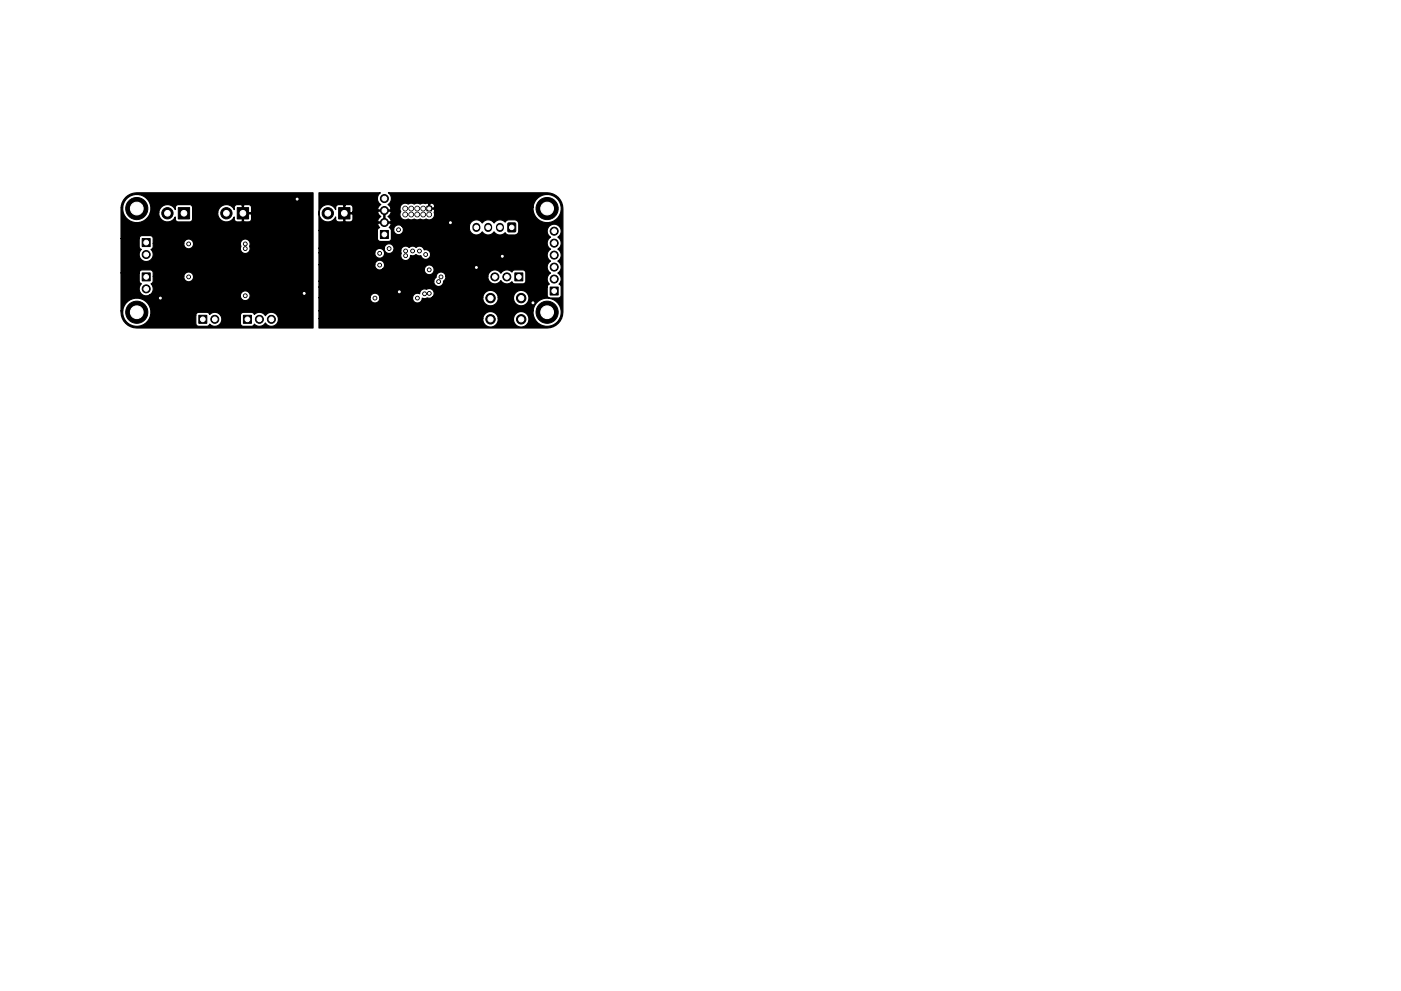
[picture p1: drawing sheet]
<svg xmlns="http://www.w3.org/2000/svg" width="297mm" height="210mm" viewBox="0 0 297 210" stroke-linecap="round" stroke-linejoin="round" font-family="sans-serif">
<g fill="#000" stroke="#000" stroke-width=".21">
<path d="M30.1 50.6h1.7v1.7h-1.7zM30.2 57.9h1.7v1.7h-1.7zM37.8 44h2.4v2.4h-2.4zM50.3 44h2.4v2.4h-2.4zM71.8 44h2.4v2.4h-2.4zM80.7 48.9h1.7v1.7h-1.7zM90.5 43.7h1v1h-1zM107.7 47.3l1.6 .1v1.8l-1.6-.1zM109.1 57.9h1.7v1.7h-1.7zM42.2 66.9h1.7v1.7h-1.7zM51.6 66.9h1.7v1.7h-1.7zM116.7 60.9h1.7v1.7h-1.7z"/>
<circle cx="29" cy="44.2" r="2.35"/>
<circle cx="31" cy="54" r=".85"/>
<circle cx="35.5" cy="45.2" r="1.2"/>
<circle cx="40" cy="58.7" r=".4"/>
<circle cx="40" cy="51.7" r=".4"/>
<circle cx="48" cy="45.2" r="1.2"/>
<circle cx="52" cy="51.7" r=".4"/>
<circle cx="52" cy="52.7" r=".4"/>
<circle cx="63" cy="42.2" r=".4"/>
<circle cx="69.5" cy="45.2" r="1.2"/>
<circle cx="80.5" cy="56.2" r=".4"/>
<circle cx="80.5" cy="53.7" r=".4"/>
<circle cx="81.5" cy="42.1" r=".85"/>
<circle cx="81.5" cy="47.2" r=".85"/>
<circle cx="81.5" cy="44.7" r=".85"/>
<circle cx="82.5" cy="52.7" r=".4"/>
<circle cx="84.5" cy="48.7" r=".4"/>
<circle cx="85.9" cy="44.2" r=".5"/>
<circle cx="85.9" cy="45.5" r=".5"/>
<circle cx="86" cy="53.2" r=".4"/>
<circle cx="86" cy="54.2" r=".4"/>
<circle cx="87.2" cy="44.2" r=".5"/>
<circle cx="87.2" cy="45.5" r=".5"/>
<circle cx="87.5" cy="53.2" r=".4"/>
<circle cx="88.5" cy="45.5" r=".5"/>
<circle cx="88.5" cy="44.2" r=".5"/>
<circle cx="88.9" cy="53.3" r=".4"/>
<circle cx="89.7" cy="44.2" r=".5"/>
<circle cx="89.7" cy="45.5" r=".5"/>
<circle cx="90.2" cy="54" r=".4"/>
<circle cx="91" cy="45.5" r=".5"/>
<circle cx="91" cy="57.2" r=".4"/>
<circle cx="93" cy="59.7" r=".4"/>
<circle cx="93.5" cy="58.7" r=".4"/>
<circle cx="95.5" cy="47.2" r=".4"/>
<circle cx="101" cy="56.7" r=".4"/>
<circle cx="104.9" cy="58.7" r=".85"/>
<circle cx="106.5" cy="54.4" r=".4"/>
<circle cx="107.5" cy="58.7" r=".85"/>
<circle cx="116" cy="44.2" r="2.35"/>
<circle cx="117.5" cy="51.6" r=".85"/>
<circle cx="117.5" cy="49" r=".85"/>
<circle cx="117.5" cy="59.2" r=".85"/>
<circle cx="117.5" cy="54.1" r=".85"/>
<circle cx="117.5" cy="56.7" r=".85"/>
<circle cx="29" cy="66.2" r="2.35"/>
<circle cx="31" cy="61.3" r=".85"/>
<circle cx="34" cy="63.2" r=".4"/>
<circle cx="45.5" cy="67.7" r=".85"/>
<circle cx="52" cy="62.7" r=".4"/>
<circle cx="55" cy="67.7" r=".85"/>
<circle cx="57.5" cy="67.7" r=".85"/>
<circle cx="64.5" cy="62.2" r=".4"/>
<circle cx="79.5" cy="63.2" r=".4"/>
<circle cx="84.7" cy="61.9" r=".4"/>
<circle cx="88.5" cy="63.2" r=".4"/>
<circle cx="90" cy="62.3" r=".4"/>
<circle cx="91" cy="62.2" r=".4"/>
<circle cx="104" cy="67.7" r="1"/>
<circle cx="104" cy="63.2" r="1"/>
<circle cx="110.5" cy="67.7" r="1"/>
<circle cx="110.5" cy="63.2" r="1"/>
<circle cx="113" cy="64.2" r=".4"/>
<circle cx="116" cy="66.2" r="2.35"/>
</g>
<path d="M101 48.1v.3M103.5 48.1v.3M106 48.1v.3" fill="none" stroke="#000" stroke-width="1.7"/>
<path d="M67.6 40.9h13.1l-.1 .1a1.49 1.49 0 0 0 .1 2.4l-.3 .3a.67 .67 0 0 0-.2 .8h2.6l.1-.4h1.9l.1 .7a1.27 1.27 0 0 0 .2 1.5 1.27 1.27 0 0 0 1.6 .2l.6 .2 .5-.2a1.54 1.54 0 0 0 1.4 0l.6 .2 .6-.2a1.18 1.18 0 0 0 1.4-.1 1.18 1.18 0 0 0 .3-1.4v-.5l-.1-.1h-1.1v-1.1h.2v.8h.9l.1-.1h20.9a3 3 0 0 0 4.1 3.1 3 3 0 0 0 1-5 3 3 0 0 0-5 1.3l-.1 .6h-20.9a.64 .64 0 0 0-.2-.8 .64 .64 0 0 0-.8 .1l-.4-.2h-1.1l-.5 .2a1.54 1.54 0 0 0-1.4-.1l-.6-.1-.5 .2a1.13 1.13 0 0 0-1.8 .8h-1.9l-.6-.7 .1-.1a1.48 1.48 0 0 0-.1-2.4l34.3 .1a3.3 3.3 0 0 1 2.7 3.3v22.6a3.3 3.3 0 0 1-3.3 2.7h-48.4v-2h34.8v.3a1.64 1.64 0 0 0 1.8 1.5 1.64 1.64 0 0 0 1.4-1.8h3.3v.3a1.64 1.64 0 0 0 2.5 1.2 1.64 1.64 0 0 0 0-2.7 1.64 1.64 0 0 0-2.5 1.2h-3.3v-.3a1.64 1.64 0 0 0-1.8-1.2 1.64 1.64 0 0 0-1.4 1.5h-34.8v-1.6h45.4v.5a3 3 0 0 0 4.6 2.3 3 3 0 0 0 0-5.1 3 3 0 0 0-4.6 2.3h-45.4v-2.9h10.9v.3a1.04 1.04 0 0 0 1.1 .9 1.04 1.04 0 0 0 .9-1.2h7v.3a1.04 1.04 0 0 0 1 .9 1.04 1.04 0 0 0 1-1l.6 .1 1.5-.3h10.8v.3a1.64 1.64 0 0 0 1.8 1.5 1.64 1.64 0 0 0 1.4-1.8h3.3v.3a1.64 1.64 0 0 0 2.5 1.2 1.64 1.64 0 0 0 0-2.7 1.64 1.64 0 0 0-2.5 1.2h-3.3v-.3a1.64 1.64 0 0 0-1.8-1.2 1.64 1.64 0 0 0-1.4 1.5h-10.7a1.04 1.04 0 0 0 .2-1.5 1.04 1.04 0 0 0-1.5-.2 1.03 1.03 0 0 0-1.4 .9 1.04 1.04 0 0 0-1.5 .8h-7v-.2a1.04 1.04 0 0 0-1.1-.7 1.04 1.04 0 0 0-.9 .9h-10.9v-2.2h48.4v1.7a.64 .64 0 0 0 .7 .6h1.8l.4-.2 .1-2.1-.1-.4-.4-.2 .2-.1a1.48 1.48 0 0 0-.4-2.3 1.48 1.48 0 0 0 0-2.5 1.48 1.48 0 0 0 0-2.5 1.48 1.48 0 0 0 0-2.6 1.49 1.49 0 0 0 .3-2.2 1.49 1.49 0 0 0-2.2 0 1.49 1.49 0 0 0 .3 2.2 1.48 1.48 0 0 0 0 2.6 1.48 1.48 0 0 0 0 2.5 1.48 1.48 0 0 0 0 2.5 1.48 1.48 0 0 0-.2 2.4l-.4 .2-.1 .4h-48.4v-1.3h24.4a1.04 1.04 0 0 0 1 1.2 1.04 1.04 0 0 0 1-1.2l.4-.4 .1-.6h8.9a1.49 1.49 0 0 0 1 1.6 1.49 1.49 0 0 0 1.8-.7 1.48 1.48 0 0 0 2.3 .3l.5 .4h1.8a.64 .64 0 0 0 .7-.6v-1.8l-.3-.4-2.1-.1-.3 .1-.3 .3-.1-.1a1.48 1.48 0 0 0-2.2 .4 1.49 1.49 0 0 0-1.6-.7 1.49 1.49 0 0 0-1.2 1.3h-8.9v-.2a1.04 1.04 0 0 0-1.2-.7 1.04 1.04 0 0 0-.8 1.2l-.4 .4-.1 .3h-24.4v-3.5h11.9a1.04 1.04 0 0 0 1.5 1h9v.3a1.04 1.04 0 0 0 1.5 .7 1.04 1.04 0 0 0 0-1.7 1.04 1.04 0 0 0-1.5 .7h-9h.2a1.04 1.04 0 0 0-.2-1.8 1.04 1.04 0 0 0-1.5 .8h-11.9v-2.5h11.9v.3a1.04 1.04 0 0 0 1.5 .7 1.04 1.04 0 0 0 0-1.7 1.04 1.04 0 0 0-1.5 .7h-11.9v-1h13.9v.3a1.04 1.04 0 0 0 .8 .9 1.04 1.04 0 0 0 1.2-.7h1.5l.1 .6a1.04 1.04 0 0 0 .7 1.6 1.04 1.04 0 0 0 1.2-1.1l.6 .1 .6-.3 .4 .3 .6-.1a1.04 1.04 0 0 0 1.3 .8 1.04 1.04 0 0 0 .7-1.3 1.04 1.04 0 0 0-1.3-.7 1.13 1.13 0 0 0-1.8-.6 1.03 1.03 0 0 0-1.4 .1 1.04 1.04 0 0 0-1-.2 1.04 1.04 0 0 0-.7 .8h-1.5a1.04 1.04 0 0 0-.8-1.4 1.04 1.04 0 0 0-1.2 .9h-13.9v-3.7h12.4v1.7a.64 .64 0 0 0 .7 .6h1.7l.4-.2 .2-.4-.1-2h.6a1.04 1.04 0 0 0 1.3 1.1 1.04 1.04 0 0 0 .5-1.6h14.2v.3a1.49 1.49 0 0 0 1.1 1.4 1.49 1.49 0 0 0 1.6-.6 1.49 1.49 0 0 0 2.6 0 1.48 1.48 0 0 0 2.3 .2l.6 .4 1.4 .1 .5-.2 .4-.6v-1.6a.89 .89 0 0 0-.9-.9l-1.4 .1-.6 .4a1.49 1.49 0 0 0-2.3 .2 1.49 1.49 0 0 0-2.6 0 1.49 1.49 0 0 0-1.6-.6 1.49 1.49 0 0 0-1.1 1.4l-14.3-.2a1.04 1.04 0 0 0-1.7 .7h-.6l-.4-.3 .4-.6-.1-.4h-2.6a.7 .7 0 0 0 .3 1l-.4 .2-.1 .4h-12.4l.1-3.8a1.84 1.84 0 0 0 1.3 1.9 1.84 1.84 0 0 0 2.2-1v.6l.2 .4 1.3 .1 .2-.2v-1.5h.2v1.5l.2 .2h.9a.64 .64 0 0 0 .6-.7v-.9l-.1-.1h-1.8v-1.8h.2v1.5l7-.1 .3 .7 .3 .2-.3 .3a.67 .67 0 0 0-.2 .9h1.2v-2.3h.2v2.3h1.2l.1-.2-.1-.5-.5-.5 .5-.5 .1-.4-.1-.2h-2.6l-.1 .2h-5.3v-1a.64 .64 0 0 0-.6-.6h-.9l-.2 .2-.4-.2-1.1 .1-.4 .3v.7a1.86 1.86 0 0 0-2-1.1 1.86 1.86 0 0 0-1.6 1.7zM26.6 41.9a3.4 3.4 0 0 1 2.4-1h37.4v28.7l-38-.1a3.4 3.4 0 0 1-2.7-3.5h.3v.5a2.99 2.99 0 0 0 2.8 2.7 2.99 2.99 0 0 0 3.1-2.3h9.6v1.7a.64 .64 0 0 0 .7 .6h1.8l.5-.4a1.48 1.48 0 0 0 2 .1 1.48 1.48 0 0 0 .3-2h4.2v1.7a.64 .64 0 0 0 .6 .6h1.8l.5-.4a1.48 1.48 0 0 0 2.4-.3 1.49 1.49 0 0 0 2.2 .4 1.49 1.49 0 0 0 0-2.3 1.49 1.49 0 0 0-2.2 .4 1.48 1.48 0 0 0-2.4-.3l-.5-.4h-1.8a.64 .64 0 0 0-.6 .6l-4.3-.1a1.48 1.48 0 0 0-2.2-.1l-.5-.4h-1.8a.64 .64 0 0 0-.7 .6h-9.6l.1-.4a3 3 0 0 0-2.7-3.2 3 3 0 0 0-3.3 2.7h-.3v-8.1h3.8v1.8l.5 .5-.2 .1a1.49 1.49 0 0 0 0 1.9 1.49 1.49 0 0 0 1.8 .4h19.4v.3a1.04 1.04 0 0 0 1.5 .7 1.04 1.04 0 0 0 0-1.7 1.04 1.04 0 0 0-1.5 .7h-19.4h.1a1.48 1.48 0 0 0 .3-2.4l.5-.5v-1.1h6.5v.3a1.04 1.04 0 0 0 1.5 .7 1.04 1.04 0 0 0 0-1.7 1.04 1.04 0 0 0-1.5 .7h-6.5v-.7a.64 .64 0 0 0-.6-.6h-1.9l-.3 .1-.2 .5h-3.8v-7.3h3.8v1.8l.5 .5a1.49 1.49 0 0 0-.1 2.1 1.49 1.49 0 0 0 2.2 0 1.49 1.49 0 0 0-.1-2.1l.4-.3 .1-1h6.5v.3a1.04 1.04 0 0 0 1.1 .9 1.04 1.04 0 0 0 .9-1.2h10l.1 .6a1.05 1.05 0 0 0 .9 1.6 1.05 1.05 0 0 0 .9-1.6 1.04 1.04 0 0 0-.6-1.4 1.04 1.04 0 0 0-1.3 .8h-10v-.2a1.04 1.04 0 0 0-1.1-.7 1.04 1.04 0 0 0-.9 .9h-6.5v-1a.64 .64 0 0 0-.7-.6h-1.8l-.4 .3-.1 .3h-3.8v-6.6h.3v.5a3 3 0 0 0 2.7 2.7 3 3 0 0 0 3.2-2.1h1.8v.3a1.84 1.84 0 0 0 1.5 1.7 1.84 1.84 0 0 0 2-1.1v.7l.4 .3 2.6 .1a.64 .64 0 0 0 .6-.7v-1.3h5.4a1.84 1.84 0 0 0 1.3 1.9 1.84 1.84 0 0 0 2.2-1v.6l.2 .4 1.3 .1 .2-.2v-1.5h.2v1.5l.2 .2h.9a.64 .64 0 0 0 .6-.7v-.9l-.1-.1h-1.8v-1.8h.2v1.5h1.6l.1-.1v-1l-.1-.4-.5-.2h-.9l-.2 .2-.4-.2h-.9a.64 .64 0 0 0-.6 .6l-.1 .4a1.84 1.84 0 0 0-2-1 1.84 1.84 0 0 0-1.4 1.7h-5.4v-1.1a.64 .64 0 0 0-.6-.6l-2.6 .1-.4 .3v.7a1.84 1.84 0 0 0-2-1.1 1.84 1.84 0 0 0-1.5 1.7h-1.8l.1-.6a3 3 0 0 0-2.7-3.2 3 3 0 0 0-3.3 2.7h-.3v-.4l.2-.6z" fill="#000" stroke="#000" stroke-width=".25"/>
<g fill="#fff" stroke="#fff" stroke-width=".21">
<circle cx="40" cy="58.7" r=".2"/>
<circle cx="40" cy="51.7" r=".2"/>
<circle cx="34" cy="63.2" r=".2"/>
<circle cx="64.5" cy="62.2" r=".2"/>
<circle cx="63" cy="42.2" r=".2"/>
<circle cx="101" cy="56.7" r=".2"/>
<circle cx="95.5" cy="47.2" r=".2"/>
<circle cx="113" cy="64.2" r=".2"/>
<circle cx="106.5" cy="54.4" r=".2"/>
<circle cx="84.7" cy="61.9" r=".2"/>
<circle cx="88.5" cy="63.2" r=".2"/>
<circle cx="87.5" cy="53.2" r=".2"/>
<circle cx="84.5" cy="48.7" r=".2"/>
<circle cx="86" cy="53.2" r=".2"/>
<circle cx="93.5" cy="58.7" r=".2"/>
<circle cx="93" cy="59.7" r=".2"/>
<circle cx="88.9" cy="53.3" r=".2"/>
<circle cx="90.3" cy="54" r=".2"/>
<circle cx="82.5" cy="52.7" r=".2"/>
<circle cx="52" cy="51.7" r=".2"/>
<circle cx="86" cy="54.2" r=".2"/>
<circle cx="52" cy="52.7" r=".2"/>
<circle cx="90" cy="62.3" r=".2"/>
<circle cx="91" cy="62.2" r=".2"/>
<circle cx="52" cy="62.7" r=".2"/>
<circle cx="80.5" cy="53.7" r=".2"/>
<circle cx="80.5" cy="56.2" r=".2"/>
<circle cx="91" cy="57.2" r=".2"/>
<circle cx="79.5" cy="63.2" r=".2"/>
<circle cx="85.9" cy="45.5" r=".33"/>
<circle cx="85.9" cy="44.2" r=".33"/>
<circle cx="87.2" cy="45.5" r=".33"/>
<circle cx="87.2" cy="44.2" r=".33"/>
<circle cx="88.5" cy="45.5" r=".33"/>
<circle cx="88.5" cy="44.2" r=".33"/>
<circle cx="89.7" cy="45.5" r=".33"/>
<circle cx="89.7" cy="44.2" r=".33"/>
<circle cx="91" cy="45.5" r=".33"/>
<circle cx="91" cy="44.2" r=".33"/>
<circle cx="81.5" cy="42.1" r=".5"/>
<circle cx="81.5" cy="44.7" r=".5"/>
<circle cx="81.5" cy="47.2" r=".5"/>
<circle cx="81.5" cy="49.7" r=".5"/>
<circle cx="45.5" cy="67.7" r=".5"/>
<circle cx="43" cy="67.7" r=".5"/>
<circle cx="57.5" cy="67.7" r=".5"/>
<circle cx="55" cy="67.7" r=".5"/>
<circle cx="52.5" cy="67.7" r=".5"/>
<circle cx="31" cy="61.3" r=".5"/>
<circle cx="31" cy="58.7" r=".5"/>
<circle cx="31" cy="54" r=".5"/>
<circle cx="31" cy="51.5" r=".5"/>
<circle cx="110" cy="58.7" r=".5"/>
<circle cx="107.5" cy="58.7" r=".5"/>
<circle cx="104.9" cy="58.7" r=".5"/>
<circle cx="117.5" cy="49" r=".5"/>
<circle cx="117.5" cy="51.6" r=".5"/>
<circle cx="117.5" cy="54.1" r=".5"/>
<circle cx="117.5" cy="56.7" r=".5"/>
<circle cx="117.5" cy="59.2" r=".5"/>
<circle cx="117.5" cy="61.7" r=".5"/>
<circle cx="116" cy="66.2" r="1.35"/>
<circle cx="29" cy="66.2" r="1.35"/>
<circle cx="29" cy="44.2" r="1.35"/>
<circle cx="116" cy="44.2" r="1.35"/>
<circle cx="104" cy="67.7" r=".55"/>
<circle cx="104" cy="63.2" r=".55"/>
<circle cx="110.5" cy="67.7" r=".55"/>
<circle cx="110.5" cy="63.2" r=".55"/>
<circle cx="39" cy="45.2" r=".6"/>
<circle cx="35.5" cy="45.2" r=".6"/>
<circle cx="73" cy="45.2" r=".6"/>
<circle cx="69.5" cy="45.2" r=".6"/>
<circle cx="51.5" cy="45.2" r=".6"/>
<circle cx="48" cy="45.2" r=".6"/>
<circle cx="101" cy="48.2" r=".47"/>
<circle cx="103.5" cy="48.2" r=".47"/>
<circle cx="106" cy="48.2" r=".47"/>
<circle cx="108.5" cy="48.2" r=".47"/>
</g>
</svg>
